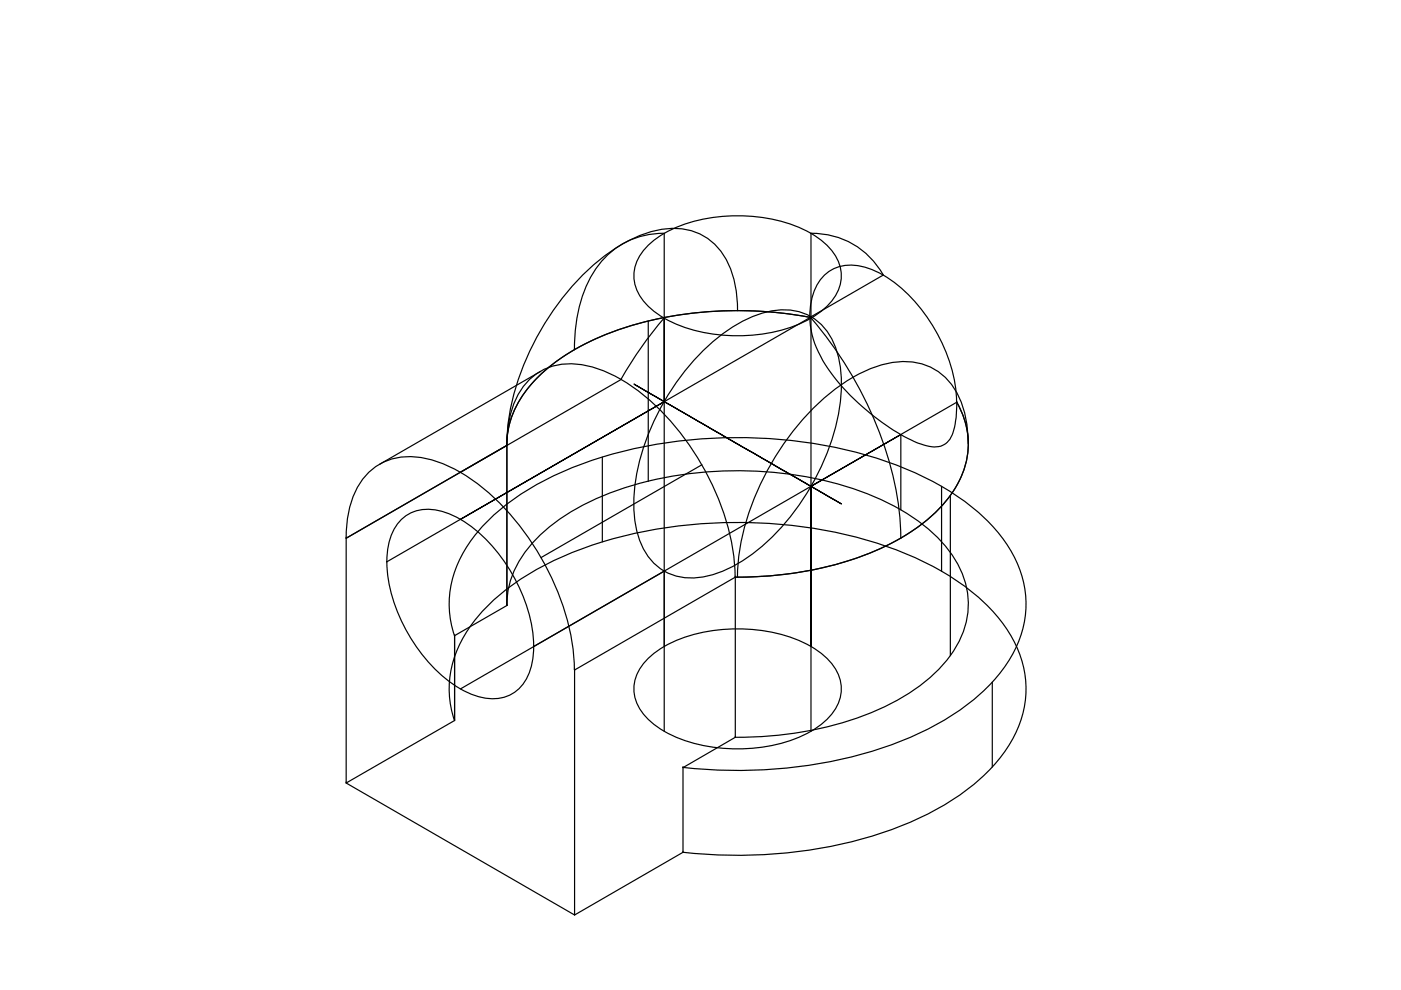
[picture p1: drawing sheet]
<svg xmlns="http://www.w3.org/2000/svg" width="297mm" height="210mm" viewBox="0 0 297 210" stroke-linecap="round" stroke-linejoin="round" font-family="sans-serif">
<!-- layer: 0 -->
<g fill="none" stroke="#000" stroke-width=".25">
<path d="M136.9 52.6a23.5 23.5 0 0 1 13.9-6.4 33.9 33.9 0 0 1 21.1 3.3 12 12 0 0 1 6.4 7.8 8.8 8.8 0 0 1-3.5 8.2 28.4 28.4 0 0 1-18.4 5.7 30.3 30.3 0 0 1-17.1-4.7 10.3 10.3 0 0 1-4.9-8 8.6 8.6 0 0 1 2.5-5.9zM171.9 49.5a17.1 17.1 0 0 1 15.4 8.8l-15.4 8.9zM114.6 78.8l-34.1 19.7M121.8 74.1a69.5 69.5 0 0 1 32.9-8.2h4.9l4.9 .3 7.2 1.1a79.8 79.8 0 0 0-44.2 4 37.4 37.4 0 0 0-16.9 12.9 18.2 18.2 0 0 0-3.1 10.2M121.8 74.1a29.8 29.8 0 0 0-12.9 13.3 17.2 17.2 0 0 0-1.4 7M137.4 68.1v34M140.8 67.4a82.3 82.3 0 0 0-9.1 13M140.8 67.5v17.7v-35.7a17.3 17.3 0 0 0-16.2 10.4 32.4 32.4 0 0 0-2.8 14.2M140.8 67.5h.1M148.1 75.3a31.3 31.3 0 0 1 15-9.3 11.5 11.5 0 0 1 14.3 8.3 30.2 30.2 0 0 1-.6 17.6 50 50 0 0 1-18.7 26.6 20 20 0 0 1-13.1 4 11.4 11.4 0 0 1-9.6-8.6 30.2 30.2 0 0 1 .6-17.6 52.7 52.7 0 0 1 12.1-21zM156.4 65.9a21 21 0 0 0-3.7-12.8 12.6 12.6 0 0 0-13-4.4 33 33 0 0 0-16.5 10 56.8 56.8 0 0 0-15.5 31.1l-.2 4.4M171.7 67.3a12 12 0 0 1 3.5-9.4 8.8 8.8 0 0 1 8.9-1 28.4 28.4 0 0 1 14.2 13 32.1 32.1 0 0 1 4.5 15.4"/>
<path d="M171.7 67.3a19.1 19.1 0 0 0 3.9 10.9 49 49 0 0 0 18.9 15.7 7 7 0 0 0 5.3 .5 4.7 4.7 0 0 0 2.6-3.8l.3-2.1 .1-3.2M171.7 67.3h.1M171.7 67.3l-30.9 17.9M171.9 67.5v35.6M172 67.4a79.8 79.8 0 0 1 18.6 40.4l.4 6.3M107.5 94.4a20.7 20.7 0 0 1 3.6-12.6 12.5 12.5 0 0 1 12.9-4.4 32.6 32.6 0 0 1 16.3 9.8 56.2 56.2 0 0 1 15.3 30.9l.3 4.3M107.5 94.4h.1M107.5 94.4v34M107.5 94.4l-34.1 19.7M127.7 96.9v18M131.7 80.5l-34.1 19.6M134.4 81.4l44 25.4z"/>
<path d="M140.8 85.2h.1M140.8 85.2v69.9M148.8 98.5l-34.1 19.7M202.8 85.3a17.4 17.4 0 0 1-1.5 20 39 39 0 0 1-17 12 75.9 75.9 0 0 1-28.4 5.1M202.8 85.3a17.3 17.3 0 0 1-.9 19.2 37.9 37.9 0 0 1-17.2 12.7 75.6 75.6 0 0 1-28.8 5.2M202.8 85.3l-30.9 17.8 19.1-11v16M202.8 85.3h.1M205.3 94.1a21 21 0 0 0-3.7-12.7 12.6 12.6 0 0 0-13-4.4 33 33 0 0 0-16.5 9.9 56.8 56.8 0 0 0-15.5 31.2l-.2 4.3M73.4 114.1a20.7 20.7 0 0 1 3.6-12.6 12.5 12.5 0 0 1 12.9-4.4 32.6 32.6 0 0 1 16.3 9.8 56.2 56.2 0 0 1 15.3 30.9l.3 4.2M73.4 114.1h.1M84.7 110.6a8.6 8.6 0 0 1 9.8-1.9 28.4 28.4 0 0 1 14.1 13 30.3 30.3 0 0 1 4.5 17.1 10.3 10.3 0 0 1-4.5 8.3 9.9 9.9 0 0 1-9.4-.2 30.9 30.9 0 0 1-13.5-14.1 27.8 27.8 0 0 1-3.4-17.1 10.7 10.7 0 0 1 2.4-5.1zM97.6 110.1l43.2-24.9-58.8 33.9"/>
<path d="M171.9 103.1h.1M171.9 103.1l-74.3 43M199.6 103.1v18M201.5 105.1v33.9M96.3 134.8a21.7 21.7 0 0 1 3.6-20.3 46.7 46.7 0 0 1 19.4-14.5 98.2 98.2 0 0 1 52.4-6.1 75 75 0 0 1 32.6 12.2 32.1 32.1 0 0 1 12.3 15.8 21.7 21.7 0 0 1-3.3 19.1 46 46 0 0 1-19.7 15 97.4 97.4 0 0 1-48.8 6.7M96.4 134.8h.1M96.4 134.8v18M107.5 128.4v-34l-34.1 19.7v51.9l23-13.2M107.5 128.4h.1M107.5 128.4l-11.1 6.4M107.5 128.3a20.4 20.4 0 0 1 7.3-15.1 52.5 52.5 0 0 1 25-11.7 80 80 0 0 1 45.3 3.7 37.5 37.5 0 0 1 16.9 12.7 17.5 17.5 0 0 1-.5 21.1 38 38 0 0 1-16.1 11.8 75.4 75.4 0 0 1-29.5 5.5M113.2 137.1h.1"/>
<path d="M155.9 122.4l-34.1 19.7v51.9M155.9 122.4h.1M155.9 122.4v33.9M171.9 137.1v-34v52M171.9 137.1h.1M96.3 152.8a21.7 21.7 0 0 1 3.6-20.3 46.7 46.7 0 0 1 19.4-14.5 98.2 98.2 0 0 1 52.4-6.1 75 75 0 0 1 32.6 12.2 32.1 32.1 0 0 1 12.3 15.8 21.7 21.7 0 0 1-3.3 19.1 46 46 0 0 1-19.7 15 97.4 97.4 0 0 1-48.8 6.7M96.4 152.8h.1M121.8 142.1h.1M136.9 140.1a23.5 23.5 0 0 1 13.9-6.4 33.9 33.9 0 0 1 21.1 3.4 12 12 0 0 1 6.4 7.7 8.8 8.8 0 0 1-3.5 8.3 28.4 28.4 0 0 1-18.4 5.7 30.3 30.3 0 0 1-17.1-4.7 10.3 10.3 0 0 1-4.9-8 8.6 8.6 0 0 1 2.5-6zM155.9 156.3h.1M155.9 156.3l-11.1 6.5M210.4 144.6v18"/>
<path d="M73.4 166l48.4 28 23-13.3M73.4 166h.1M144.8 162.8h.1M144.8 162.8v17.9M121.8 194h.1M144.8 180.7h.1"/>
</g>
</svg>
